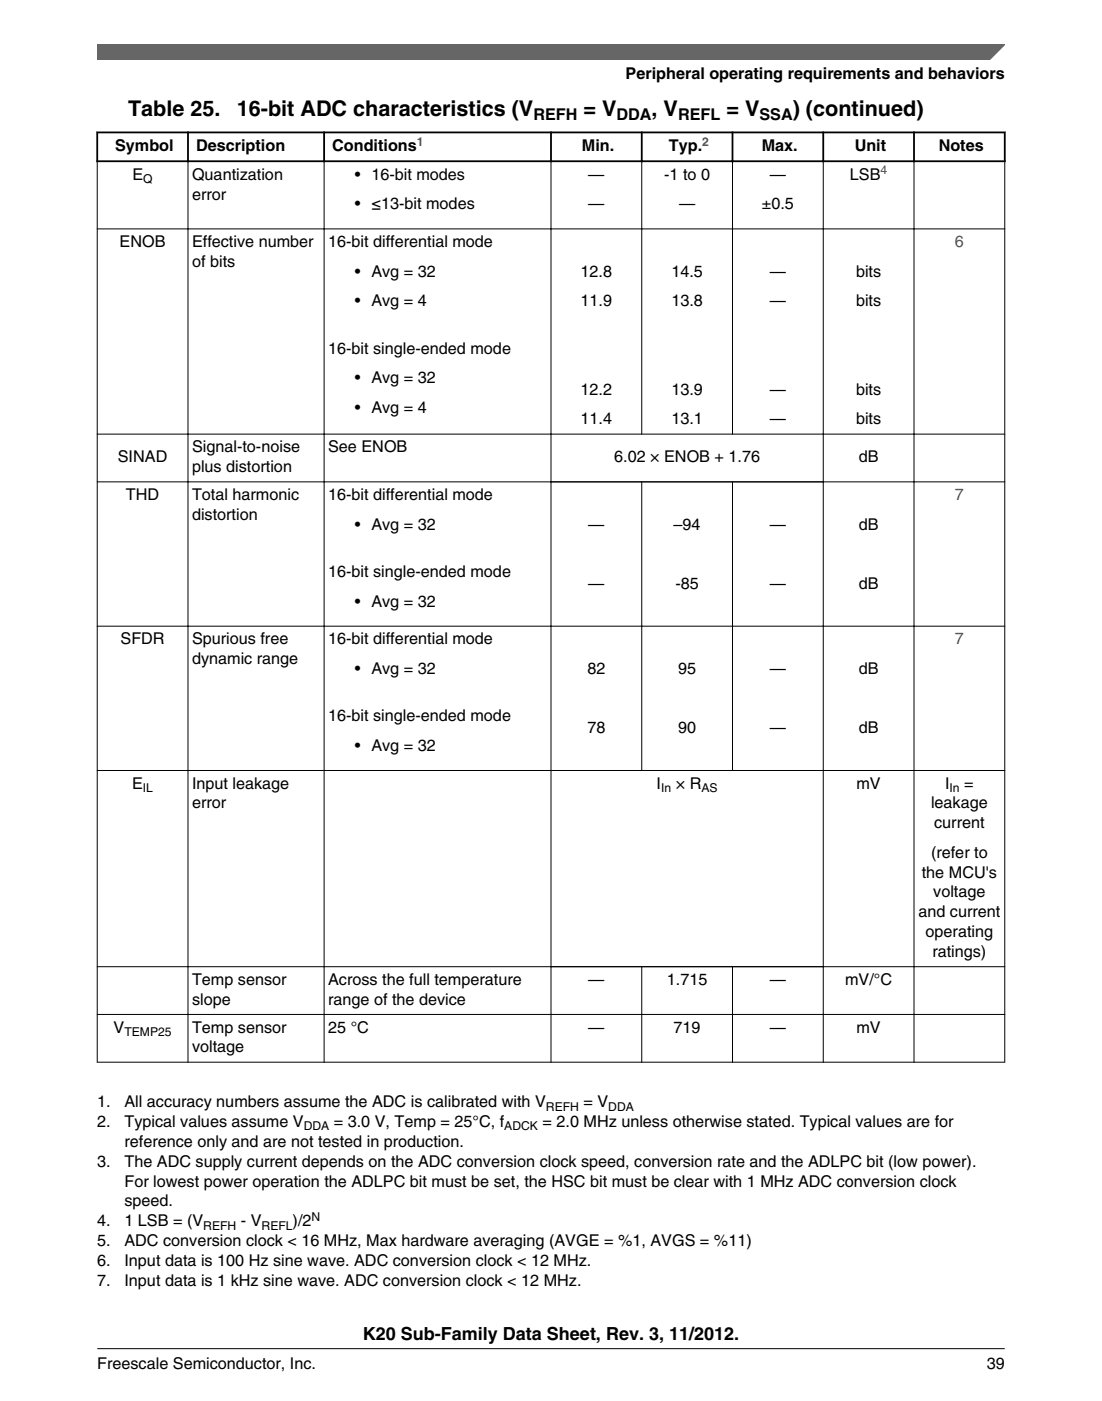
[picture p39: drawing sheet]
<svg xmlns="http://www.w3.org/2000/svg" width="216mm" height="274mm" viewBox="0 0 216 274" stroke-linecap="round" stroke-linejoin="round" font-family="sans-serif">
<defs><g id="words">
<g font-size="4.2">
<text x="25.1" y="22.6">Table 25.</text>
<text x="46.4" y="22.6">16-bit ADC characteristics (V</text>
<text x="114.3" y="22.6">= V</text>
<text x="127.7" y="22.6">, V</text>
<text x="142.3" y="22.6">= V</text>
<text x="155.3" y="22.6">) (continued)</text>
</g>
<text font-size="3.5" x="71.1" y="262.3">K20 Sub-Family Data Sheet, Rev. 3, 11/2012.</text>
<g font-size="3.2">
<text x="122.6" y="15.5">Peripheral operating requirements and behaviors</text>
<text x="104.5" y="23.5">REFH</text>
<text x="120.8" y="23.5">DDA</text>
<text x="132.8" y="23.5">REFL</text>
<text x="148.8" y="23.5">SSA</text>
<text x="22.6" y="29.6">Symbol</text>
<text x="38.4" y="29.6">Description</text>
<text x="65.1" y="29.6">Conditions</text>
<text x="114" y="29.6">Min.</text>
<text x="131" y="29.6">Typ.</text>
<text x="149.2" y="29.6">Max.</text>
<text x="167.4" y="29.6">Unit</text>
<text x="183.9" y="29.6">Notes</text>
<text x="26" y="35.2">E</text>
<text x="37.6" y="35.2">Quantization</text>
<text x="69.5" y="35.2">• 16-bit modes</text>
<text x="115.3" y="35.2">—</text>
<text x="130.1" y="35.2">-1 to 0</text>
<text x="150.8" y="35.2">—</text>
<text x="166.5" y="35.2">LSB</text>
<text x="37.6" y="39.1">error</text>
<text x="69.5" y="41">• ≤13-bit modes</text>
<text x="115.3" y="41">—</text>
<text x="133" y="41">—</text>
<text x="149.3" y="41">±0.5</text>
<text x="23.4" y="48.4">ENOB</text>
<text x="37.6" y="48.4">Effective number</text>
<text x="37.6" y="52.3">of bits</text>
<text x="64.3" y="48.4">16-bit differential mode</text>
<text x="69.5" y="54.2">• Avg = 32</text>
<text x="69.5" y="60">• Avg = 4</text>
<text x="113.8" y="54.2">12.8</text>
<text x="113.8" y="60">11.9</text>
<text x="131.5" y="54.2">14.5</text>
<text x="131.5" y="60">13.8</text>
<text x="150.8" y="54.2">—</text>
<text x="150.8" y="60">—</text>
<text x="167.7" y="54.2">bits</text>
<text x="167.7" y="60">bits</text>
<text x="64.3" y="69.3">16-bit single-ended mode</text>
<text x="69.5" y="75">• Avg = 32</text>
<text x="113.8" y="77.3">12.2</text>
<text x="131.5" y="77.3">13.9</text>
<text x="150.8" y="77.3">—</text>
<text x="167.7" y="77.3">bits</text>
<text x="69.5" y="80.8">• Avg = 4</text>
<text x="113.8" y="83.1">11.4</text>
<text x="131.5" y="83.1">13.1</text>
<text x="150.8" y="83.1">—</text>
<text x="167.7" y="83.1">bits</text>
<text x="37.6" y="88.6">Signal-to-noise</text>
<text x="64.3" y="88.6">See ENOB</text>
<text x="23.1" y="90.5">SINAD</text>
<text x="37.6" y="92.4">plus distortion</text>
<text x="120.3" y="90.5">6.02 × ENOB + 1.76</text>
<text x="168.2" y="90.5">dB</text>
<text x="24.7" y="97.9">THD</text>
<text x="37.6" y="97.9">Total harmonic</text>
<text x="37.6" y="101.8">distortion</text>
<text x="64.3" y="97.9">16-bit differential mode</text>
<text x="69.5" y="103.7">• Avg = 32</text>
<text x="115.3" y="103.7">—</text>
<text x="132" y="103.7">–94</text>
<text x="150.8" y="103.7">—</text>
<text x="168.2" y="103.7">dB</text>
<text x="64.3" y="113">16-bit single-ended mode</text>
<text x="69.5" y="118.8">• Avg = 32</text>
<text x="115.3" y="115.3">—</text>
<text x="132.3" y="115.3">-85</text>
<text x="150.8" y="115.3">—</text>
<text x="168.2" y="115.3">dB</text>
<text x="23.6" y="126.2">SFDR</text>
<text x="37.6" y="126.2">Spurious free</text>
<text x="37.6" y="130">dynamic range</text>
<text x="64.3" y="126.2">16-bit differential mode</text>
<text x="69.5" y="132">• Avg = 32</text>
<text x="115.1" y="132">82</text>
<text x="132.9" y="132">95</text>
<text x="150.8" y="132">—</text>
<text x="168.2" y="132">dB</text>
<text x="64.3" y="141.3">16-bit single-ended mode</text>
<text x="115.1" y="143.5">78</text>
<text x="132.9" y="143.5">90</text>
<text x="150.8" y="143.5">—</text>
<text x="168.2" y="143.5">dB</text>
<text x="69.5" y="147.1">• Avg = 32</text>
<text x="25.9" y="154.4">E</text>
<text x="37.6" y="154.4">Input leakage</text>
<text x="128.6" y="154.4">I</text>
<text x="132.4" y="154.4">× R</text>
<text x="167.8" y="154.4">mV</text>
<text x="185.2" y="154.4">I</text>
<text x="188.9" y="154.4">=</text>
<text x="37.6" y="158.3">error</text>
<text x="182.4" y="158.3">leakage</text>
<text x="182.4" y="168">(refer to</text>
<text x="183" y="162.2">current</text>
<text x="180.6" y="171.9">the MCU's</text>
<text x="179.9" y="179.6">and current</text>
<text x="182.8" y="175.7">voltage</text>
<text x="181.3" y="183.5">operating</text>
<text x="182.7" y="187.4">ratings)</text>
<text x="37.6" y="192.8">Temp sensor</text>
<text x="37.6" y="196.7">slope</text>
<text x="64.3" y="192.8">Across the full temperature</text>
<text x="64.3" y="196.7">range of the device</text>
<text x="115.3" y="192.8">—</text>
<text x="130.6" y="192.8">1.715</text>
<text x="150.8" y="192.8">—</text>
<text x="165.6" y="192.8">mV/°C</text>
<text x="22.3" y="202.2">V</text>
<text x="37.6" y="202.2">Temp sensor</text>
<text x="64.3" y="202.2">25 °C</text>
<text x="115.3" y="202.2">—</text>
<text x="132" y="202.2">719</text>
<text x="150.8" y="202.2">—</text>
<text x="167.8" y="202.2">mV</text>
<text x="37.6" y="206.1">voltage</text>
<text x="19" y="220.7">2.</text>
<text x="19" y="216.8">1.</text>
<text x="24.4" y="220.7">Typical values assume V</text>
<text x="24.4" y="216.8">All accuracy numbers assume the ADC is calibrated with V</text>
<text x="65.4" y="220.7">= 3.0 V, Temp = 25°C, f</text>
<text x="106.3" y="220.7">= 2.0 MHz unless otherwise stated. Typical values are for</text>
<text x="114.3" y="216.8">= V</text>
<text x="24.4" y="224.6">reference only and are not tested in production.</text>
<text x="19" y="228.5">3.</text>
<text x="24.4" y="228.5">The ADC supply current depends on the ADC conversion clock speed, conversion rate and the ADLPC bit (low power).</text>
<text x="24.4" y="232.4">For lowest power operation the ADLPC bit must be set, the HSC bit must be clear with 1 MHz ADC conversion clock</text>
<text x="24.4" y="236.2">speed.</text>
<text x="19" y="240.1">4.</text>
<text x="19.1" y="244">5.</text>
<text x="24.4" y="240.1">1 LSB = (V</text>
<text x="24.4" y="244">ADC conversion clock &lt; 16 MHz, Max hardware averaging (AVGE = %1, AVGS = %11)</text>
<text x="47.2" y="240.1">- V</text>
<text x="57.3" y="240.1">)/2</text>
<text x="19.1" y="247.9">6.</text>
<text x="19.1" y="251.8">7.</text>
<text x="24.4" y="247.9">Input data is 100 Hz sine wave. ADC conversion clock &lt; 12 MHz.</text>
<text x="24.4" y="251.8">Input data is 1 kHz sine wave. ADC conversion clock &lt; 12 MHz.</text>
<text x="19.1" y="268">Freescale Semiconductor, Inc.</text>
<text x="193.3" y="268">39</text>
</g>
<g font-size="3.2" fill="#00f">
<text x="187.1" y="48.4">6</text>
<text x="187.1" y="97.9">7</text>
<text x="187.1" y="126.2">7</text>
</g>
<g font-size="2.4" fill="#00f">
<text x="81.7" y="28.5">1</text>
<text x="137.6" y="28.5">2</text>
<text x="172.5" y="34.2">4</text>
</g>
<g font-size="2.4">
<text x="28.1" y="35.9">Q</text>
<text x="28" y="155.1">IL</text>
<text x="129.5" y="155.1">In</text>
<text x="137.4" y="155.1">AS</text>
<text x="186" y="155.1">In</text>
<text x="24.4" y="202.8">TEMP25</text>
<text x="59.5" y="221.3">DDA</text>
<text x="98.8" y="221.3">ADCK</text>
<text x="107" y="217.5">REFH</text>
<text x="119.2" y="217.5">DDA</text>
<text x="61" y="239.1">N</text>
<text x="39.8" y="240.7">REFH</text>
<text x="51.3" y="240.7">REFL</text>
</g>
</g></defs>
<path d="M18.9 25.9h178.1M18.9 31.6h178.1M19 25.8v5.9M36.8 25.8v5.9M63.5 25.8v5.9M107.9 25.8v5.9M125.7 25.8v5.9M143.5 25.8v5.9M161.3 25.8v5.9M179.1 25.8v5.9M196.8 25.8v5.9" fill="none" stroke="#000" stroke-width=".35"/>
<g fill="none" stroke="#000" stroke-width=".2">
<path d="M19 31.7v176.4M36.8 31.4v176.7M63.5 31.4v176.7M107.9 31.4v176.7M125.7 31.4v53.7M143.5 31.4v53.7M161.3 31.4v176.7M179.1 31.4v176.7M196.8 31.7v176.4M19 44.8h177.9M19 85h177.9M19 94.4h177.9"/>
<path d="M125.7 94.3v56.7M143.5 94.3v56.7M19 122.6h177.9M19 150.9h177.9M19 189.3h177.9M19 198.6h177.9M125.7 189.2v18.9M143.5 189.2v18.9M19 208h177.9"/>
</g>
<path d="M19.1 8.7h177.8l-5.7 3h-172.1z" fill="#666"/>
<path d="M19.1 11.7v-3h177.8l-3.1 3" fill="none" stroke="#666" stroke-width=".28"/>
<path d="M19 264.1h177.8" fill="none" stroke="#000" stroke-width=".2"/>
<use href="#words"/>
</svg>
